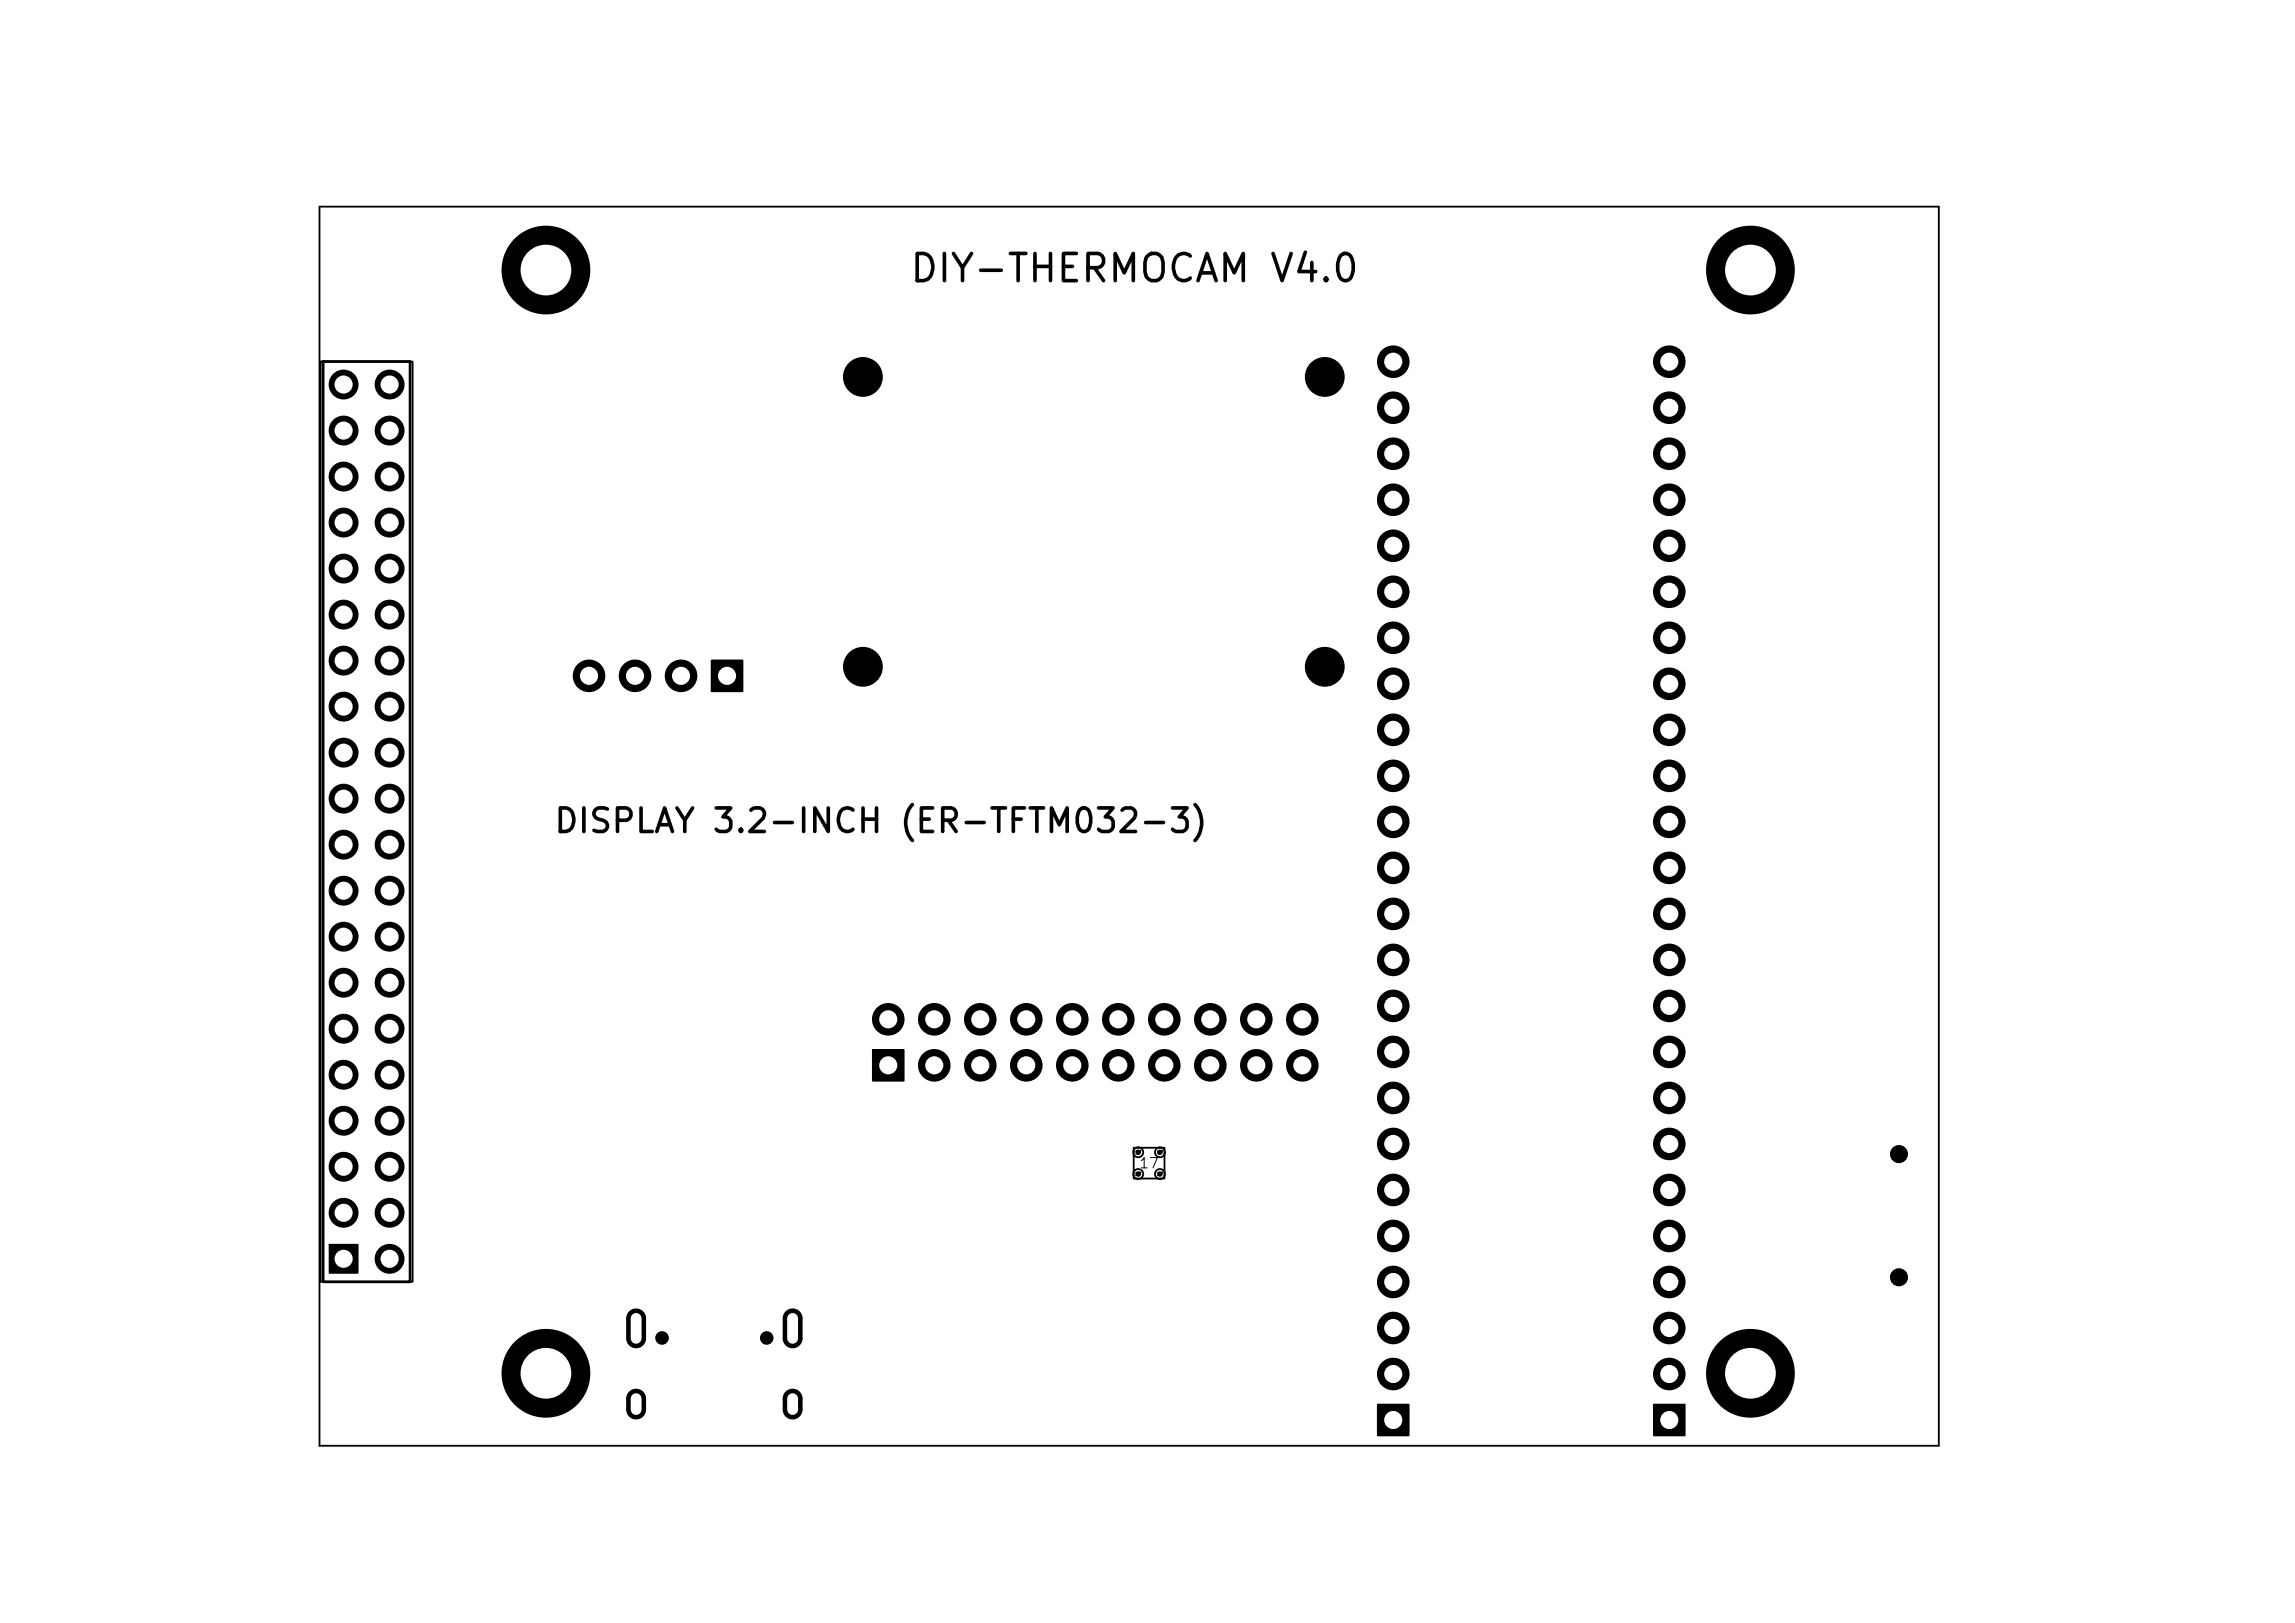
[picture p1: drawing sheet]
<svg xmlns="http://www.w3.org/2000/svg" width="297mm" height="210mm" viewBox="0 0 297 210" stroke-linecap="round" stroke-linejoin="round" font-family="sans-serif">
<defs><g id="words">
<text font-size="3.5" x="117.5" y="37.4">DIY-THERMOCAM V4.0</text>
<text font-size="3" x="71.5" y="108.5">DISPLAY 3.2-INCH (ER-TFTM032-3)</text>
<g font-size="1.6">
<text x="83.6" y="173.7" transform="rotate(-90 83.6 173.7)">SH</text>
<text x="103.8" y="173.7" transform="rotate(-90 103.8 173.7)">SH</text>
</g>
<g font-size="1.3">
<text x="178.9" y="47.8">24</text>
<text x="214.6" y="47.8">24</text>
<text x="178.9" y="53.8">23</text>
<text x="214.6" y="53.8">23</text>
<text x="178.9" y="59.7">22</text>
<text x="214.6" y="59.7">22</text>
<text x="178.9" y="65.7">21</text>
<text x="214.6" y="65.7">21</text>
<text x="178.9" y="71.6">20</text>
<text x="214.6" y="71.6">20</text>
<text x="178.9" y="77.6">19</text>
<text x="214.6" y="77.6">19</text>
<text x="178.9" y="83.5">18</text>
<text x="214.6" y="83.5">18</text>
<text x="75.5" y="88.5">4</text>
<text x="81.4" y="88.5">3</text>
<text x="87.4" y="88.5">2</text>
<text x="93.3" y="88.5">1</text>
<text x="178.9" y="89.5">17</text>
<text x="214.6" y="89.5">17</text>
<text x="178.9" y="95.4">16</text>
<text x="214.6" y="95.4">16</text>
<text x="178.9" y="101.4">15</text>
<text x="214.6" y="101.4">15</text>
<text x="178.9" y="107.4">14</text>
<text x="214.6" y="107.4">14</text>
<text x="178.9" y="113.3">13</text>
<text x="214.6" y="113.3">13</text>
<text x="178.9" y="119.3">12</text>
<text x="214.6" y="119.3">12</text>
<text x="178.9" y="125.2">11</text>
<text x="214.6" y="125.2">11</text>
<text x="178.9" y="131.2">10</text>
<text x="214.6" y="131.2">10</text>
<text x="114.2" y="132.9">2</text>
<text x="120.1" y="132.9">4</text>
<text x="126.1" y="132.9">6</text>
<text x="132" y="132.9">8</text>
<text x="137.4" y="132.9">10</text>
<text x="143.3" y="132.9">12</text>
<text x="149.3" y="132.9">14</text>
<text x="155.2" y="132.9">16</text>
<text x="161.2" y="132.9">18</text>
<text x="167.1" y="132.9">20</text>
<text x="179.5" y="137.1">9</text>
<text x="215.3" y="137.1">9</text>
<text x="114.2" y="138.9">1</text>
<text x="120.1" y="138.9">3</text>
<text x="126.1" y="138.9">5</text>
<text x="132" y="138.9">7</text>
<text x="138" y="138.9">9</text>
<text x="143.3" y="138.9">11</text>
<text x="149.3" y="138.9">13</text>
<text x="155.2" y="138.9">15</text>
<text x="161.2" y="138.9">17</text>
<text x="167.1" y="138.9">19</text>
<text x="179.5" y="143.1">8</text>
<text x="215.3" y="143.1">8</text>
<text x="179.5" y="149">7</text>
<text x="215.3" y="149">7</text>
<text x="147.3" y="151.5">17</text>
<text x="179.5" y="155">6</text>
<text x="215.3" y="155">6</text>
<text x="179.5" y="160.9">5</text>
<text x="215.3" y="160.9">5</text>
<text x="179.5" y="166.9">4</text>
<text x="215.3" y="166.9">4</text>
<text x="179.5" y="172.8">3</text>
<text x="215.3" y="172.8">3</text>
<text x="179.5" y="178.8">2</text>
<text x="215.3" y="178.8">2</text>
<text x="83.3" y="183.1" transform="rotate(-90 83.3 183.1)">SH</text>
<text x="103.5" y="183.1" transform="rotate(-90 103.5 183.1)">SH</text>
<text x="179.5" y="184.8">1</text>
<text x="215.3" y="184.8">1</text>
</g>
<g font-size="1.2">
<text x="43.2" y="50.7">39</text>
<text x="49.1" y="50.7">40</text>
<text x="43.2" y="56.6">37</text>
<text x="49.1" y="56.6">38</text>
<text x="43.2" y="62.6">35</text>
<text x="49.1" y="62.6">36</text>
<text x="43.2" y="68.5">33</text>
<text x="49.1" y="68.5">34</text>
<text x="43.2" y="74.5">31</text>
<text x="49.1" y="74.5">32</text>
<text x="43.2" y="80.4">29</text>
<text x="49.1" y="80.4">30</text>
<text x="43.2" y="86.4">27</text>
<text x="49.1" y="86.4">28</text>
<text x="43.2" y="92.4">25</text>
<text x="49.1" y="92.4">26</text>
<text x="43.2" y="98.3">23</text>
<text x="49.1" y="98.3">24</text>
<text x="43.2" y="104.3">21</text>
<text x="49.1" y="104.3">22</text>
<text x="43.2" y="110.2">19</text>
<text x="49.1" y="110.2">20</text>
<text x="43.2" y="116.2">17</text>
<text x="49.1" y="116.2">18</text>
<text x="43.2" y="122.1">15</text>
<text x="49.1" y="122.1">16</text>
<text x="43.2" y="128.1">13</text>
<text x="49.1" y="128.1">14</text>
<text x="43.2" y="134">11</text>
<text x="49.1" y="134">12</text>
<text x="43.8" y="140">9</text>
<text x="49.1" y="140">10</text>
<text x="43.8" y="145.9">7</text>
<text x="49.7" y="145.9">8</text>
<text x="43.8" y="151.9">5</text>
<text x="49.7" y="151.9">6</text>
<text x="43.8" y="157.8">3</text>
<text x="49.7" y="157.8">4</text>
<text x="43.8" y="163.8">1</text>
<text x="49.7" y="163.8">2</text>
</g>
<g font-size=".4">
<text x="146.8" y="149.4">17</text>
<text x="149.7" y="149.4">17</text>
<text x="146.8" y="152.2">17</text>
<text x="149.7" y="152.2">17</text>
</g>
</g></defs>
<g fill="none" stroke="#000" stroke-width=".23">
<path d="M41.3 26.7h209.6v160.4h-209.6zM41.5 46.8h11.9v119.1h-11.9zM92.1 85.5h4v3.9h-4zM113 135.9h3.9v3.9h-3.9zM146.7 148.5h4v4h-4zM42.6 161.1h3.7v3.6h-3.7zM81.5 169.8a1.17 1.17 0 0 1 1.3-.3 1.17 1.17 0 0 1 .7 1.1v2.6a1.17 1.17 0 0 1-1.2 1.1 1.17 1.17 0 0 1-1.1-1.1v-2.7l.1-.4zM101.7 169.8a1.17 1.17 0 0 1 1.3-.3 1.17 1.17 0 0 1 .7 1.1v2.6a1.17 1.17 0 0 1-1.1 1.1 1.17 1.17 0 0 1-1.2-1.1v-2.7l.1-.4zM81.5 180.1a1.17 1.17 0 0 1 1.3-.2 1.17 1.17 0 0 1 .7 1.1v1.4a1.17 1.17 0 0 1-1.2 1.2 1.17 1.17 0 0 1-1.1-1.2v-1.6zM101.7 180.1a1.17 1.17 0 0 1 1.3-.2 1.17 1.17 0 0 1 .7 1.1v1.4a1.17 1.17 0 0 1-1.1 1.2 1.17 1.17 0 0 1-1.2-1.2v-1.6zM178.3 181.8h4v3.9h-4zM214 181.8h4v3.9h-4z"/>
<circle cx="70.6" cy="34.9" r="5.6"/>
<circle cx="226.5" cy="34.9" r="5.6"/>
<circle cx="44.5" cy="49.8" r="1.82"/>
<circle cx="44.5" cy="55.7" r="1.82"/>
<circle cx="50.4" cy="49.8" r="1.82"/>
<circle cx="50.4" cy="55.7" r="1.82"/>
<circle cx="111.7" cy="48.8" r="2.46"/>
<circle cx="171.4" cy="48.8" r="2.46"/>
<circle cx="180.3" cy="46.8" r="1.99"/>
<circle cx="180.3" cy="58.7" r="1.99"/>
<circle cx="180.3" cy="52.8" r="1.99"/>
<circle cx="216" cy="46.8" r="1.99"/>
<circle cx="216" cy="58.7" r="1.99"/>
<circle cx="216" cy="52.8" r="1.99"/>
<circle cx="44.5" cy="67.6" r="1.82"/>
<circle cx="44.5" cy="73.6" r="1.82"/>
<circle cx="44.5" cy="79.5" r="1.82"/>
<circle cx="44.5" cy="61.7" r="1.82"/>
<circle cx="50.4" cy="73.6" r="1.82"/>
<circle cx="50.4" cy="67.6" r="1.82"/>
<circle cx="50.4" cy="61.7" r="1.82"/>
<circle cx="50.4" cy="79.5" r="1.82"/>
<circle cx="180.3" cy="70.6" r="1.99"/>
<circle cx="180.3" cy="76.6" r="1.99"/>
<circle cx="180.3" cy="64.7" r="1.99"/>
<circle cx="216" cy="70.6" r="1.99"/>
<circle cx="216" cy="76.6" r="1.99"/>
<circle cx="216" cy="64.7" r="1.99"/>
<circle cx="44.5" cy="97.4" r="1.82"/>
<circle cx="44.5" cy="91.4" r="1.82"/>
<circle cx="44.5" cy="85.5" r="1.82"/>
<circle cx="50.4" cy="97.4" r="1.82"/>
<circle cx="50.4" cy="91.4" r="1.82"/>
<circle cx="50.4" cy="85.5" r="1.82"/>
<circle cx="76.2" cy="87.5" r="1.99"/>
<circle cx="82.2" cy="87.5" r="1.99"/>
<circle cx="88.1" cy="87.5" r="1.99"/>
<circle cx="111.7" cy="86.3" r="2.46"/>
<circle cx="171.4" cy="86.3" r="2.46"/>
<circle cx="180.3" cy="82.5" r="1.99"/>
<circle cx="180.3" cy="94.4" r="1.99"/>
<circle cx="180.3" cy="88.5" r="1.99"/>
<circle cx="216" cy="82.5" r="1.99"/>
<circle cx="216" cy="94.4" r="1.99"/>
<circle cx="216" cy="88.5" r="1.99"/>
<circle cx="44.5" cy="103.3" r="1.82"/>
<circle cx="44.5" cy="109.3" r="1.82"/>
<circle cx="44.5" cy="115.3" r="1.82"/>
<circle cx="50.4" cy="103.3" r="1.82"/>
<circle cx="50.4" cy="109.3" r="1.82"/>
<circle cx="50.4" cy="115.3" r="1.82"/>
<circle cx="180.3" cy="112.3" r="1.99"/>
<circle cx="180.3" cy="106.3" r="1.99"/>
<circle cx="180.3" cy="100.4" r="1.99"/>
<circle cx="180.3" cy="118.3" r="1.99"/>
<circle cx="216" cy="112.3" r="1.99"/>
<circle cx="216" cy="106.3" r="1.99"/>
<circle cx="216" cy="100.4" r="1.99"/>
<circle cx="216" cy="118.3" r="1.99"/>
<circle cx="44.5" cy="127.2" r="1.82"/>
<circle cx="44.5" cy="133.1" r="1.82"/>
<circle cx="44.5" cy="139.1" r="1.82"/>
<circle cx="44.5" cy="121.2" r="1.82"/>
<circle cx="50.4" cy="127.2" r="1.82"/>
<circle cx="50.4" cy="133.1" r="1.82"/>
<circle cx="50.4" cy="139.1" r="1.82"/>
<circle cx="50.4" cy="121.2" r="1.82"/>
<circle cx="115" cy="131.9" r="1.99"/>
<circle cx="120.9" cy="137.8" r="1.99"/>
<circle cx="120.9" cy="131.9" r="1.99"/>
<circle cx="126.9" cy="137.8" r="1.99"/>
<circle cx="126.9" cy="131.9" r="1.99"/>
<circle cx="132.8" cy="137.8" r="1.99"/>
<circle cx="132.8" cy="131.9" r="1.99"/>
<circle cx="138.8" cy="137.8" r="1.99"/>
<circle cx="138.8" cy="131.9" r="1.99"/>
<circle cx="144.7" cy="137.8" r="1.99"/>
<circle cx="144.7" cy="131.9" r="1.99"/>
<circle cx="150.7" cy="137.8" r="1.99"/>
<circle cx="150.7" cy="131.9" r="1.99"/>
<circle cx="156.6" cy="137.8" r="1.99"/>
<circle cx="156.6" cy="131.9" r="1.99"/>
<circle cx="162.6" cy="137.8" r="1.99"/>
<circle cx="162.6" cy="131.9" r="1.99"/>
<circle cx="168.5" cy="137.8" r="1.99"/>
<circle cx="168.5" cy="131.9" r="1.99"/>
<circle cx="180.3" cy="136.1" r="1.99"/>
<circle cx="180.3" cy="124.2" r="1.99"/>
<circle cx="180.3" cy="130.2" r="1.99"/>
<circle cx="216" cy="136.1" r="1.99"/>
<circle cx="216" cy="124.2" r="1.99"/>
<circle cx="216" cy="130.2" r="1.99"/>
<circle cx="44.5" cy="156.9" r="1.82"/>
<circle cx="44.5" cy="145" r="1.82"/>
<circle cx="44.5" cy="151" r="1.82"/>
<circle cx="50.4" cy="156.9" r="1.82"/>
<circle cx="50.4" cy="145" r="1.82"/>
<circle cx="50.4" cy="151" r="1.82"/>
<circle cx="147.3" cy="149.1" r=".64"/>
<circle cx="147.3" cy="151.9" r=".64"/>
<circle cx="150.1" cy="149.1" r=".64"/>
<circle cx="150.1" cy="151.9" r=".64"/>
<circle cx="180.3" cy="148" r="1.99"/>
<circle cx="180.3" cy="159.9" r="1.99"/>
<circle cx="180.3" cy="142.1" r="1.99"/>
<circle cx="180.3" cy="154" r="1.99"/>
<circle cx="216" cy="148" r="1.99"/>
<circle cx="216" cy="159.9" r="1.99"/>
<circle cx="216" cy="142.1" r="1.99"/>
<circle cx="216" cy="154" r="1.99"/>
<circle cx="245.7" cy="149.3" r="1.05"/>
<circle cx="50.4" cy="162.9" r="1.82"/>
<circle cx="70.6" cy="177.7" r="5.6"/>
<circle cx="85.7" cy="173.1" r=".76"/>
<circle cx="99.2" cy="173.1" r=".76"/>
<circle cx="180.3" cy="171.8" r="1.99"/>
<circle cx="180.3" cy="177.8" r="1.99"/>
<circle cx="180.3" cy="165.9" r="1.99"/>
<circle cx="216" cy="171.8" r="1.99"/>
<circle cx="216" cy="177.8" r="1.99"/>
<circle cx="216" cy="165.9" r="1.99"/>
<circle cx="226.5" cy="177.7" r="5.6"/>
<circle cx="245.7" cy="165.3" r="1.05"/>
</g>
<path d="M41.8 46.8h11.3v119.1h-11.3z" fill="none" stroke="#000" stroke-width=".35"/>
<g fill="#000">
<path d="M92.1 85.5h4v3.9h-4zM113 135.9h3.9v3.9h-3.9zM42.6 161.1h3.7v3.6h-3.7zM178.3 181.8h4v3.9h-4zM214 181.8h4v3.9h-4z"/>
<circle cx="70.6" cy="34.9" r="5.6"/>
<circle cx="226.5" cy="34.9" r="5.6"/>
<circle cx="44.5" cy="49.8" r="1.82"/>
<circle cx="44.5" cy="55.7" r="1.82"/>
<circle cx="50.4" cy="49.8" r="1.82"/>
<circle cx="50.4" cy="55.7" r="1.82"/>
<circle cx="111.7" cy="48.8" r="2.46"/>
<circle cx="171.4" cy="48.8" r="2.46"/>
<circle cx="180.3" cy="46.8" r="1.99"/>
<circle cx="180.3" cy="58.7" r="1.99"/>
<circle cx="180.3" cy="52.8" r="1.99"/>
<circle cx="216" cy="46.8" r="1.99"/>
<circle cx="216" cy="58.7" r="1.99"/>
<circle cx="216" cy="52.8" r="1.99"/>
<circle cx="44.5" cy="67.6" r="1.82"/>
<circle cx="44.5" cy="73.6" r="1.82"/>
<circle cx="44.5" cy="79.5" r="1.82"/>
<circle cx="44.5" cy="61.7" r="1.82"/>
<circle cx="50.4" cy="73.6" r="1.82"/>
<circle cx="50.4" cy="67.6" r="1.82"/>
<circle cx="50.4" cy="61.7" r="1.82"/>
<circle cx="50.4" cy="79.5" r="1.82"/>
<circle cx="180.3" cy="70.6" r="1.99"/>
<circle cx="180.3" cy="76.6" r="1.99"/>
<circle cx="180.3" cy="64.7" r="1.99"/>
<circle cx="216" cy="70.6" r="1.99"/>
<circle cx="216" cy="76.6" r="1.99"/>
<circle cx="216" cy="64.7" r="1.99"/>
<circle cx="44.5" cy="97.4" r="1.82"/>
<circle cx="44.5" cy="91.4" r="1.82"/>
<circle cx="44.5" cy="85.5" r="1.82"/>
<circle cx="50.4" cy="97.4" r="1.82"/>
<circle cx="50.4" cy="91.4" r="1.82"/>
<circle cx="50.4" cy="85.5" r="1.82"/>
<circle cx="76.2" cy="87.5" r="1.99"/>
<circle cx="82.2" cy="87.5" r="1.99"/>
<circle cx="88.1" cy="87.5" r="1.99"/>
<circle cx="111.7" cy="86.3" r="2.46"/>
<circle cx="171.4" cy="86.3" r="2.46"/>
<circle cx="180.3" cy="82.5" r="1.99"/>
<circle cx="180.3" cy="94.4" r="1.99"/>
<circle cx="180.3" cy="88.5" r="1.99"/>
<circle cx="216" cy="82.5" r="1.99"/>
<circle cx="216" cy="94.4" r="1.99"/>
<circle cx="216" cy="88.5" r="1.99"/>
<circle cx="44.5" cy="103.3" r="1.82"/>
<circle cx="44.5" cy="109.3" r="1.82"/>
<circle cx="44.5" cy="115.3" r="1.82"/>
<circle cx="50.4" cy="103.3" r="1.82"/>
<circle cx="50.4" cy="109.3" r="1.82"/>
<circle cx="50.4" cy="115.3" r="1.82"/>
<circle cx="180.3" cy="112.3" r="1.99"/>
<circle cx="180.3" cy="106.3" r="1.99"/>
<circle cx="180.3" cy="100.4" r="1.99"/>
<circle cx="180.3" cy="118.3" r="1.99"/>
<circle cx="216" cy="112.3" r="1.99"/>
<circle cx="216" cy="106.3" r="1.99"/>
<circle cx="216" cy="100.4" r="1.99"/>
<circle cx="216" cy="118.3" r="1.99"/>
<circle cx="44.5" cy="127.2" r="1.82"/>
<circle cx="44.5" cy="133.1" r="1.82"/>
<circle cx="44.5" cy="139.1" r="1.82"/>
<circle cx="44.5" cy="121.2" r="1.82"/>
<circle cx="50.4" cy="127.2" r="1.82"/>
<circle cx="50.4" cy="133.1" r="1.82"/>
<circle cx="50.4" cy="139.1" r="1.82"/>
<circle cx="50.4" cy="121.2" r="1.82"/>
<circle cx="115" cy="131.9" r="1.99"/>
<circle cx="120.9" cy="137.8" r="1.99"/>
<circle cx="120.9" cy="131.9" r="1.99"/>
<circle cx="126.9" cy="137.8" r="1.99"/>
<circle cx="126.9" cy="131.9" r="1.99"/>
<circle cx="132.8" cy="137.8" r="1.99"/>
<circle cx="132.8" cy="131.9" r="1.99"/>
<circle cx="138.8" cy="137.8" r="1.99"/>
<circle cx="138.8" cy="131.9" r="1.99"/>
<circle cx="144.7" cy="137.8" r="1.99"/>
<circle cx="144.7" cy="131.9" r="1.99"/>
<circle cx="150.7" cy="137.8" r="1.99"/>
<circle cx="150.7" cy="131.9" r="1.99"/>
<circle cx="156.6" cy="137.8" r="1.99"/>
<circle cx="156.6" cy="131.9" r="1.99"/>
<circle cx="162.6" cy="137.8" r="1.99"/>
<circle cx="162.6" cy="131.9" r="1.99"/>
<circle cx="168.5" cy="137.8" r="1.99"/>
<circle cx="168.5" cy="131.9" r="1.99"/>
<circle cx="180.3" cy="136.1" r="1.99"/>
<circle cx="180.3" cy="124.2" r="1.99"/>
<circle cx="180.3" cy="130.2" r="1.99"/>
<circle cx="216" cy="136.1" r="1.99"/>
<circle cx="216" cy="124.2" r="1.99"/>
<circle cx="216" cy="130.2" r="1.99"/>
<circle cx="44.5" cy="156.9" r="1.82"/>
<circle cx="44.5" cy="145" r="1.82"/>
<circle cx="44.5" cy="151" r="1.82"/>
<circle cx="50.4" cy="156.9" r="1.82"/>
<circle cx="50.4" cy="145" r="1.82"/>
<circle cx="50.4" cy="151" r="1.82"/>
<circle cx="180.3" cy="148" r="1.99"/>
<circle cx="180.3" cy="159.9" r="1.99"/>
<circle cx="180.3" cy="142.1" r="1.99"/>
<circle cx="180.3" cy="154" r="1.99"/>
<circle cx="216" cy="148" r="1.99"/>
<circle cx="216" cy="159.9" r="1.99"/>
<circle cx="216" cy="142.1" r="1.99"/>
<circle cx="216" cy="154" r="1.99"/>
<circle cx="245.7" cy="149.3" r="1.05"/>
<circle cx="50.4" cy="162.9" r="1.82"/>
<circle cx="70.6" cy="177.7" r="5.6"/>
<circle cx="85.7" cy="173.1" r=".76"/>
<circle cx="99.2" cy="173.1" r=".76"/>
<circle cx="180.3" cy="171.8" r="1.99"/>
<circle cx="180.3" cy="177.8" r="1.99"/>
<circle cx="180.3" cy="165.9" r="1.99"/>
<circle cx="216" cy="171.8" r="1.99"/>
<circle cx="216" cy="177.8" r="1.99"/>
<circle cx="216" cy="165.9" r="1.99"/>
<circle cx="226.5" cy="177.7" r="5.6"/>
<circle cx="245.7" cy="165.3" r="1.05"/>
</g>
<path d="M82.3 170.6v2.6M102.6 170.6v2.6M82.3 181v1.4M102.6 181v1.4" fill="none" stroke="#000" stroke-width="2.3"/>
<g fill="#fff">
<circle cx="44.5" cy="162.9" r="1.17"/>
<circle cx="50.4" cy="162.9" r="1.17"/>
<circle cx="44.5" cy="156.9" r="1.17"/>
<circle cx="50.4" cy="156.9" r="1.17"/>
<circle cx="44.5" cy="151" r="1.17"/>
<circle cx="50.4" cy="151" r="1.17"/>
<circle cx="44.5" cy="145" r="1.17"/>
<circle cx="50.4" cy="145" r="1.17"/>
<circle cx="44.5" cy="139.1" r="1.17"/>
<circle cx="50.4" cy="139.1" r="1.17"/>
<circle cx="44.5" cy="133.1" r="1.17"/>
<circle cx="50.4" cy="133.1" r="1.17"/>
<circle cx="44.5" cy="127.2" r="1.17"/>
<circle cx="50.4" cy="127.2" r="1.17"/>
<circle cx="44.5" cy="121.2" r="1.17"/>
<circle cx="50.4" cy="121.2" r="1.17"/>
<circle cx="44.5" cy="115.3" r="1.17"/>
<circle cx="50.4" cy="115.3" r="1.17"/>
<circle cx="44.5" cy="109.3" r="1.17"/>
<circle cx="50.4" cy="109.3" r="1.17"/>
<circle cx="44.5" cy="103.3" r="1.17"/>
<circle cx="50.4" cy="103.3" r="1.17"/>
<circle cx="44.5" cy="97.4" r="1.17"/>
<circle cx="50.4" cy="97.4" r="1.17"/>
<circle cx="44.5" cy="91.4" r="1.17"/>
<circle cx="50.4" cy="91.4" r="1.17"/>
<circle cx="44.5" cy="85.5" r="1.17"/>
<circle cx="50.4" cy="85.5" r="1.17"/>
<circle cx="44.5" cy="79.5" r="1.17"/>
<circle cx="50.4" cy="79.5" r="1.17"/>
<circle cx="44.5" cy="73.6" r="1.17"/>
<circle cx="50.4" cy="73.6" r="1.17"/>
<circle cx="44.5" cy="67.6" r="1.17"/>
<circle cx="50.4" cy="67.6" r="1.17"/>
<circle cx="44.5" cy="61.7" r="1.17"/>
<circle cx="50.4" cy="61.7" r="1.17"/>
<circle cx="44.5" cy="55.7" r="1.17"/>
<circle cx="50.4" cy="55.7" r="1.17"/>
<circle cx="44.5" cy="49.8" r="1.17"/>
<circle cx="50.4" cy="49.8" r="1.17"/>
</g>
<circle cx="111.7" cy="86.3" r="2.46" fill="#000"/>
<g fill="#fff">
<circle cx="70.6" cy="177.7" r="3.3"/>
<circle cx="226.5" cy="34.9" r="3.3"/>
<circle cx="70.6" cy="34.9" r="3.3"/>
</g>
<circle cx="111.7" cy="48.8" r="2.46" fill="#000"/>
<circle cx="226.5" cy="177.7" r="3.3" fill="#fff"/>
<g fill="#000">
<circle cx="171.4" cy="48.8" r="2.46"/>
<circle cx="171.4" cy="86.3" r="2.46"/>
</g>
<g fill="#fff">
<circle cx="115" cy="137.8" r="1.17"/>
<circle cx="115" cy="131.9" r="1.17"/>
<circle cx="120.9" cy="137.8" r="1.17"/>
<circle cx="120.9" cy="131.9" r="1.17"/>
<circle cx="126.9" cy="137.8" r="1.17"/>
<circle cx="126.9" cy="131.9" r="1.17"/>
<circle cx="132.8" cy="137.8" r="1.17"/>
<circle cx="132.8" cy="131.9" r="1.17"/>
<circle cx="138.8" cy="137.8" r="1.17"/>
<circle cx="138.8" cy="131.9" r="1.17"/>
<circle cx="144.7" cy="137.8" r="1.17"/>
<circle cx="144.7" cy="131.9" r="1.17"/>
<circle cx="150.7" cy="137.8" r="1.17"/>
<circle cx="150.7" cy="131.9" r="1.17"/>
<circle cx="156.6" cy="137.8" r="1.17"/>
<circle cx="156.6" cy="131.9" r="1.17"/>
<circle cx="162.6" cy="137.8" r="1.17"/>
<circle cx="162.6" cy="131.9" r="1.17"/>
<circle cx="168.5" cy="137.8" r="1.17"/>
<circle cx="168.5" cy="131.9" r="1.17"/>
</g>
<g fill="#000">
<circle cx="147.3" cy="149.1" r=".35"/>
<circle cx="147.3" cy="151.9" r=".35"/>
<circle cx="150.1" cy="149.1" r=".35"/>
<circle cx="150.1" cy="151.9" r=".35"/>
</g>
<g fill="#fff">
<circle cx="216" cy="183.7" r="1.17"/>
<circle cx="216" cy="177.8" r="1.17"/>
<circle cx="216" cy="171.8" r="1.17"/>
<circle cx="216" cy="165.9" r="1.17"/>
<circle cx="216" cy="159.9" r="1.17"/>
<circle cx="216" cy="154" r="1.17"/>
<circle cx="216" cy="148" r="1.17"/>
<circle cx="216" cy="142.1" r="1.17"/>
<circle cx="216" cy="136.1" r="1.17"/>
<circle cx="216" cy="130.2" r="1.17"/>
<circle cx="216" cy="124.2" r="1.17"/>
<circle cx="216" cy="118.3" r="1.17"/>
<circle cx="216" cy="112.3" r="1.17"/>
<circle cx="216" cy="106.3" r="1.17"/>
<circle cx="216" cy="100.4" r="1.17"/>
<circle cx="216" cy="94.4" r="1.17"/>
<circle cx="216" cy="88.5" r="1.17"/>
<circle cx="216" cy="82.5" r="1.17"/>
<circle cx="216" cy="76.6" r="1.17"/>
<circle cx="216" cy="70.6" r="1.17"/>
<circle cx="216" cy="64.7" r="1.17"/>
<circle cx="216" cy="58.7" r="1.17"/>
<circle cx="216" cy="52.8" r="1.17"/>
<circle cx="216" cy="46.8" r="1.17"/>
<circle cx="94.1" cy="87.5" r="1.17"/>
<circle cx="88.1" cy="87.5" r="1.17"/>
<circle cx="82.2" cy="87.5" r="1.17"/>
<circle cx="76.2" cy="87.5" r="1.17"/>
<circle cx="180.3" cy="183.7" r="1.17"/>
<circle cx="180.3" cy="177.8" r="1.17"/>
<circle cx="180.3" cy="171.8" r="1.17"/>
<circle cx="180.3" cy="165.9" r="1.17"/>
<circle cx="180.3" cy="159.9" r="1.17"/>
<circle cx="180.3" cy="154" r="1.17"/>
<circle cx="180.3" cy="148" r="1.17"/>
<circle cx="180.3" cy="142.1" r="1.17"/>
<circle cx="180.3" cy="136.1" r="1.17"/>
<circle cx="180.3" cy="130.2" r="1.17"/>
<circle cx="180.3" cy="124.2" r="1.17"/>
<circle cx="180.3" cy="118.3" r="1.17"/>
<circle cx="180.3" cy="112.3" r="1.17"/>
<circle cx="180.3" cy="106.3" r="1.17"/>
<circle cx="180.3" cy="100.4" r="1.17"/>
<circle cx="180.3" cy="94.4" r="1.17"/>
<circle cx="180.3" cy="88.5" r="1.17"/>
<circle cx="180.3" cy="82.5" r="1.17"/>
<circle cx="180.3" cy="76.6" r="1.17"/>
<circle cx="180.3" cy="70.6" r="1.17"/>
<circle cx="180.3" cy="64.7" r="1.17"/>
<circle cx="180.3" cy="58.7" r="1.17"/>
<circle cx="180.3" cy="52.8" r="1.17"/>
<circle cx="180.3" cy="46.8" r="1.17"/>
</g>
<g fill="#000">
<circle cx="245.7" cy="149.3" r="1.05"/>
<circle cx="85.7" cy="173.1" r=".76"/>
<circle cx="99.2" cy="173.1" r=".76"/>
<circle cx="245.7" cy="165.3" r="1.05"/>
</g>
<path d="M82.3 170.6v2.6M102.6 170.6v2.6M82.3 181v1.4M102.6 181v1.4" fill="none" stroke="#fff" stroke-width="1.4"/>
<use href="#words"/>
</svg>
